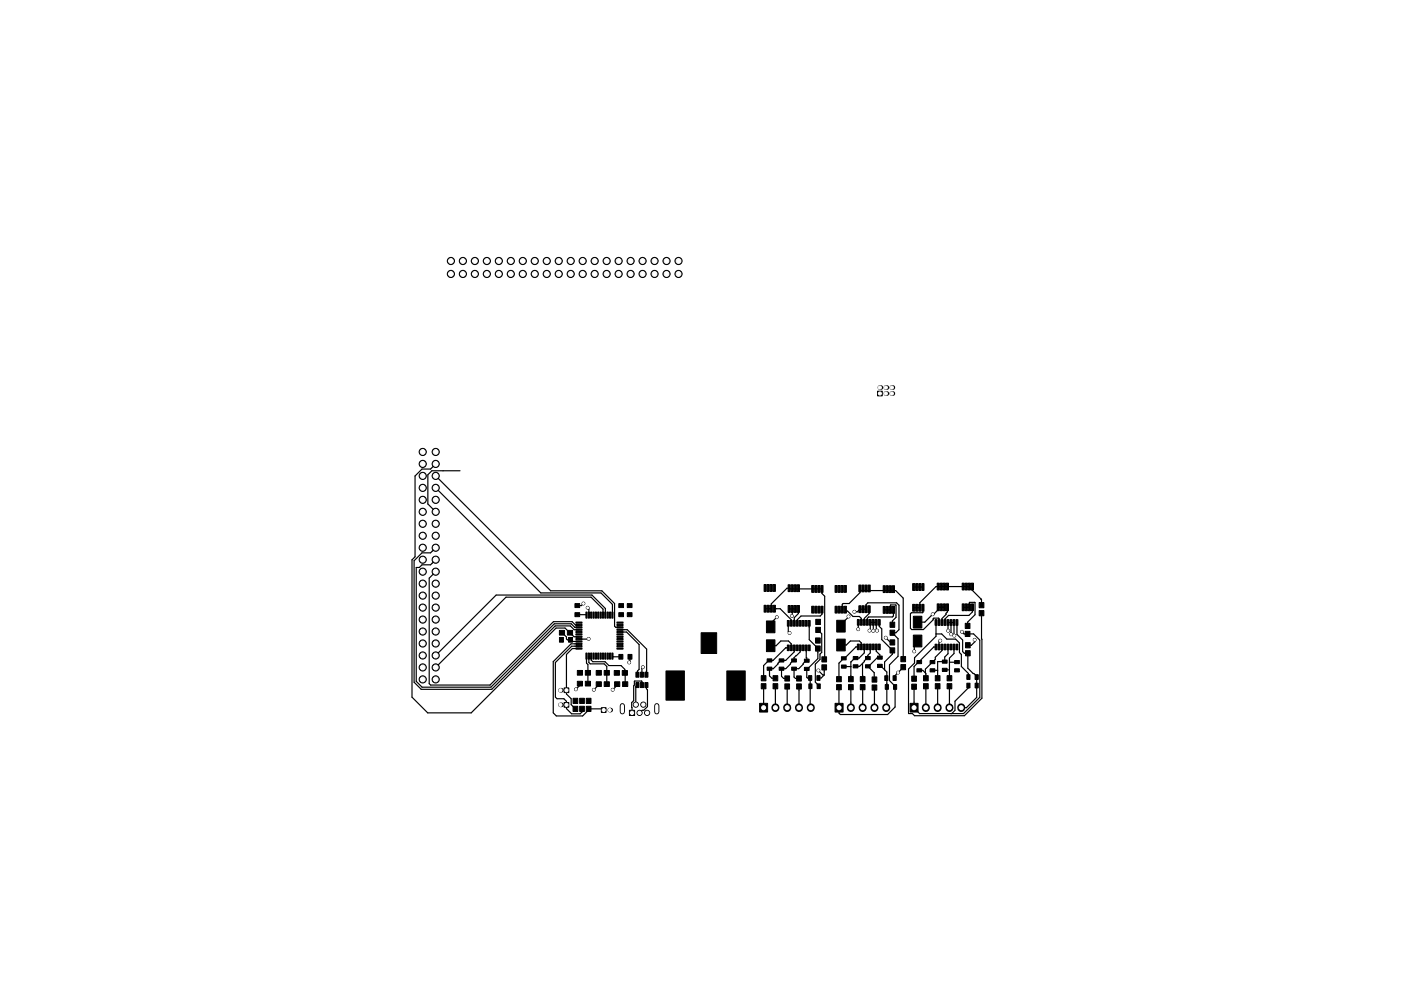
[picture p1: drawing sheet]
<svg xmlns="http://www.w3.org/2000/svg" width="297mm" height="210mm" viewBox="0 0 297 210" stroke-linecap="round" stroke-linejoin="round" font-family="sans-serif">
<g fill="#000" stroke="#000" stroke-width=".21">
<path d="M186.1 83h1v1h-1zM118.6 133.7h1.1v1h-1.1zM118.6 135.2h.9v1h-.9zM120.3 133.7h1.1v1h-1.1zM120.5 135.2h.9v1h-.9zM122.1 132h1.3v.2h-1.3zM122.1 132.5h1.3v.2h-1.3zM122.1 133h1.3v.2h-1.3zM122.1 133.5h1.3v.2h-1.3zM122.1 134h1.3v.2h-1.3zM122.1 134.5h1.3v.2h-1.3zM122.1 135h1.3v.2h-1.3z"/>
<path d="M122.1 135.5h1.3v.2h-1.3zM122.1 136h1.3v.2h-1.3zM122.1 136.5h1.3v.2h-1.3zM122.1 137h1.3v.2h-1.3zM122.1 137.5h1.3v.2h-1.3zM121.9 130h1v.8h-1zM121.9 128.1h1v.8h-1zM124.2 138.5h.3v1.3h-.3zM124.2 129.8h.3v1.3h-.3zM124.7 138.5h.3v1.3h-.3zM124.7 129.8h.3v1.3h-.3zM125.2 138.5h.3v1.3h-.3z"/>
<path d="M125.2 129.8h.3v1.3h-.3zM125.7 138.5h.3v1.3h-.3zM125.7 129.8h.3v1.3h-.3zM126.2 138.5h.3v1.3h-.3zM126.2 129.8h.3v1.3h-.3zM126.7 138.5h.3v1.3h-.3zM126.7 129.8h.3v1.3h-.3zM127.2 138.5h.3v1.3h-.3zM127.2 129.8h.3v1.3h-.3zM127.7 138.5h.3v1.3h-.3zM127.7 129.8h.3v1.3h-.3zM128.2 138.5h.3v1.3h-.3z"/>
<path d="M128.2 129.8h.3v1.3h-.3zM128.7 138.5h.3v1.3h-.3zM128.7 129.8h.3v1.3h-.3zM129.2 138.5h.3v1.3h-.3zM129.2 129.8h.3v1.3h-.3zM129.7 138.5h.3v1.3h-.3zM129.7 129.8h.3v1.3h-.3zM130.8 137.5h1.3v.2h-1.3zM130.8 137h1.3v.2h-1.3zM130.8 136.5h1.3v.2h-1.3zM130.8 136h1.3v.2h-1.3zM130.8 135.5h1.3v.2h-1.3z"/>
<path d="M130.8 135h1.3v.2h-1.3zM130.8 134.5h1.3v.2h-1.3zM130.8 134h1.3v.2h-1.3zM130.8 133.5h1.3v.2h-1.3zM130.8 133h1.3v.2h-1.3zM130.8 132.5h1.3v.2h-1.3zM130.8 132h1.3v.2h-1.3zM131.2 138.8h.9v1h-.9zM131.2 130h1v.8h-1zM131.2 128.1h1v.8h-1zM133.1 138.8h.9v1h-.9zM133 130h1v.8h-1z"/>
<path d="M133 128.1h1v.8h-1zM148.6 134.2h3.3v4.4h-3.3zM162 128.4h.5v1.5h-.5zM162 124h.5v1.5h-.5zM162.6 128.4h.5v1.5h-.5zM162.6 124h.5v1.5h-.5zM163.3 128.4h.4v1.5h-.4zM163.3 124h.4v1.5h-.4zM162.5 135.7h1.8v2.5h-1.8zM162.5 131.7h1.8v2.5h-1.8zM163.9 128.4h.5v1.5h-.5zM163.9 124h.5v1.5h-.5z"/>
<path d="M166.9 136.8h.4v1.2h-.4zM166.9 131.6h.4v1.2h-.4zM167.1 128.5h.5v1.4h-.5zM167.1 124.1h.5v1.4h-.5zM167.6 136.8h.4v1.2h-.4zM167.6 131.6h.4v1.2h-.4zM167.7 128.5h.5v1.4h-.5zM167.7 124.1h.5v1.4h-.5zM168.2 136.8h.4v1.2h-.4zM168.2 131.6h.4v1.2h-.4zM168.4 128.5h.5v1.4h-.5zM168.4 124.1h.5v1.4h-.5z"/>
<path d="M168.8 136.8h.4v1.2h-.4zM168.8 131.6h.4v1.2h-.4zM169 128.5h.5v1.4h-.5zM169 124.1h.5v1.4h-.5zM169.5 136.8h.4v1.2h-.4zM169.5 131.6h.4v1.2h-.4zM170.1 136.8h.4v1.2h-.4zM170.1 131.6h.4v1.2h-.4zM170.7 136.8h.4v1.2h-.4zM170.7 131.6h.4v1.2h-.4zM171.4 136.8h.4v1.2h-.4zM171.4 131.6h.4v1.2h-.4z"/>
<path d="M172.1 128.6h.5v1.5h-.5zM172.1 124.2h.5v1.5h-.5zM172.9 135.4h1v1.1h-1zM172.9 137h1v1.1h-1zM172.7 128.6h.5v1.5h-.5zM172.7 124.2h.5v1.5h-.5zM173.4 128.6h.5v1.5h-.5zM173.4 124.2h.5v1.5h-.5zM173 133.1h.9v1.1h-.9zM173 131.4h.9v1.1h-.9zM174 128.6h.5v1.5h-.5zM174 124.2h.5v1.5h-.5z"/>
<path d="M177 128.6h.5v1.5h-.5zM177 124.2h.5v1.5h-.5zM177.7 128.6h.5v1.5h-.5zM177.7 124.2h.5v1.5h-.5zM178.3 128.6h.5v1.5h-.5zM178.3 124.2h.5v1.5h-.5zM177.4 135.6h1.8v2.5h-1.8zM177.4 131.6h1.8v2.5h-1.8zM179 128.6h.4v1.5h-.4zM179 124.2h.4v1.5h-.4zM180.9 139.3h1v.7h-1zM181.8 136.6h.4v1.2h-.4z"/>
<path d="M181.8 131.4h.4v1.2h-.4zM182.1 128.5h.5v1.5h-.5zM182.1 124.1h.5v1.5h-.5zM182.4 136.6h.4v1.2h-.4zM182.4 131.4h.4v1.2h-.4zM182.7 128.5h.5v1.5h-.5zM182.7 124.1h.5v1.5h-.5zM183 136.6h.4v1.2h-.4zM183 131.4h.4v1.2h-.4zM183.4 128.5h.5v1.5h-.5zM183.4 124.1h.5v1.5h-.5zM183.7 136.6h.4v1.2h-.4z"/>
<path d="M183.7 131.4h.4v1.2h-.4zM183.5 139.3h1v.7h-1zM184 128.5h.5v1.5h-.5zM184 124.1h.5v1.5h-.5zM184.3 136.6h.4v1.2h-.4zM184.3 131.4h.4v1.2h-.4zM185 136.6h.4v1.2h-.4zM185 131.4h.4v1.2h-.4zM185.6 136.6h.4v1.2h-.4zM185.6 131.4h.4v1.2h-.4zM186.2 136.6h.4v1.2h-.4zM186.2 131.4h.4v1.2h-.4z"/>
<path d="M186 139.2h1v.7h-1zM187.3 128.7h.4v1.4h-.4zM187.3 124.3h.4v1.4h-.4zM187.9 128.7h.4v1.4h-.4zM187.9 124.3h.4v1.4h-.4zM188.7 135.7h1v1.1h-1zM188.7 137.4h1v1.1h-1zM188.6 128.7h.4v1.4h-.4zM188.6 124.3h.4v1.4h-.4zM189.2 128.7h.5v1.4h-.5zM189.2 124.3h.5v1.4h-.5zM188.7 133.7h1v1.1h-1z"/>
<path d="M188.7 132h1v1.1h-1zM193.5 128.2h.5v1.5h-.5zM193.5 123.8h.5v1.5h-.5zM194.1 128.2h.5v1.5h-.5zM194.1 123.8h.5v1.5h-.5zM194.8 128.2h.5v1.5h-.5zM194.8 123.8h.5v1.5h-.5zM193.7 134.7h1.7v2.5h-1.7zM193.7 130.7h1.7v2.5h-1.7zM195.4 128.2h.5v1.5h-.5zM195.4 123.8h.5v1.5h-.5zM198.3 136.7h.4v1.2h-.4z"/>
<path d="M198.3 131.5h.4v1.2h-.4zM198.7 128.1h.4v1.5h-.4zM198.7 123.7h.4v1.5h-.4zM198.9 136.7h.4v1.2h-.4zM198.9 131.5h.4v1.2h-.4zM199.4 128.1h.4v1.5h-.4zM199.4 123.7h.4v1.5h-.4zM199.5 136.7h.4v1.2h-.4zM199.5 131.5h.4v1.2h-.4zM200 128.1h.4v1.5h-.4zM200 123.7h.4v1.5h-.4zM200.2 136.7h.4v1.2h-.4z"/>
<path d="M200.2 131.5h.4v1.2h-.4zM200.7 128.1h.4v1.5h-.4zM200.7 123.7h.4v1.5h-.4zM200.8 136.7h.4v1.2h-.4zM200.8 131.5h.4v1.2h-.4zM201.4 136.7h.4v1.2h-.4zM201.4 131.5h.4v1.2h-.4zM202.1 136.7h.4v1.2h-.4zM202.1 131.5h.4v1.2h-.4zM202.7 136.7h.4v1.2h-.4zM202.7 131.5h.4v1.2h-.4zM204 128.1h.4v1.5h-.4z"/>
<path d="M204 123.7h.4v1.5h-.4zM204.7 136.4h1v1.1h-1zM204.7 138h1v1.1h-1zM204.7 128.1h.4v1.5h-.4zM204.7 123.7h.4v1.5h-.4zM204.7 133.9h.9v1.1h-.9zM204.7 132.3h.9v1h-.9zM205.3 128.1h.4v1.5h-.4zM205.3 123.7h.4v1.5h-.4zM206 128.1h.4v1.5h-.4zM206 123.7h.4v1.5h-.4zM207.6 129.5h1v1.1h-1z"/>
<path d="M207.6 127.9h1v1h-1zM119.6 145.9h1v1h-1zM119.6 149h1v1h-1zM121.5 148.2h1v1h-1zM121.5 149.8h1v1.1h-1zM122.4 142.2h1.1v1h-1.1zM122.9 148.2h1v1h-1zM122.9 149.8h1v1.1h-1zM122.4 144.5h1.1v1h-1.1zM124.1 142.2h1.1v1h-1.1zM124.3 148.2h1v1h-1zM124.3 149.8h1v1.1h-1z"/>
<path d="M124.1 144.5h1.1v1h-1.1zM126.4 142.2h1.1v1h-1.1zM126.4 144.6h1.1v1h-1.1zM128.1 142.2h1.1v1h-1.1zM127.5 150.1h1v1h-1zM128.1 144.6h1.1v1h-1.1zM130.2 142.3h1.1v1h-1.1zM130.3 144.6h1.1v1h-1.1zM131.9 142.3h1.1v1h-1.1zM132 144.6h1.1v1h-1.1zM133.5 150.7h1v1.1h-1zM134.8 142.6h.7v1.1h-.7z"/>
<path d="M134.8 144.8h.7v1.1h-.7zM135.8 142.6h.6v1.1h-.6zM135.8 144.8h.6v1.1h-.6zM136.7 142.6h.7v1.1h-.7zM136.7 144.8h.7v1.1h-.7zM141.2 142.3h3.9v6.2h-3.9zM154.1 142.3h3.9v6.2h-3.9zM161 149.2h1.7v1.9h-1.7zM161.4 143.4h1v1.1h-1zM161.4 145h1v1.1h-1zM162.6 141.5h1v.7h-1zM162.6 139.8h1v.7h-1z"/>
<path d="M163.9 143.4h1v1.1h-1zM163.9 145h1v1.1h-1zM165.2 141.5h1v.7h-1zM165.2 139.8h1v.7h-1zM166.4 143.4h1v1.1h-1zM166.4 145.1h1v1.1h-1zM167.9 141.5h1v.7h-1zM167.9 139.8h1v.7h-1zM168.9 143.4h1v1.1h-1zM168.9 145.1h1v1.1h-1zM171.4 143.3h.7v1h-.7zM171.5 145.1h.7v1h-.7z"/>
<path d="M170.6 141.6h1v.7h-1zM170.6 139.8h1v.7h-1zM173.2 143.3h.7v1h-.7zM173.2 145.1h.7v1h-.7zM174.3 141h.9v1.1h-.9zM174.3 139.4h.9v1.1h-.9zM177 149.2h1.7v1.9h-1.7zM177.4 143.6h1v1h-1zM177.4 145.2h1v1.1h-1zM178.4 141.1h1v.7h-1zM178.4 139.3h1v.7h-1zM179.9 143.6h1v1h-1z"/>
<path d="M179.9 145.2h1v1.1h-1zM180.9 141h1v.7h-1zM182.4 143.6h1v1h-1zM182.4 145.2h1v1.1h-1zM183.5 141h1v.7h-1zM184.9 143.6h1v1.1h-1zM184.9 145.3h1v1.1h-1zM186 140.9h1v.7h-1zM187.6 143.4h.7v1h-.7zM187.7 145.2h.7v1h-.7zM189.3 143.4h.7v1h-.7zM189.4 145.2h.7v1h-.7z"/>
<path d="M191 141h1v1.1h-1zM191 139.3h1v1.1h-1zM193 149.2h1.7v1.9h-1.7zM193.3 143.4h1v1.1h-1zM193.3 145.1h1v1.1h-1zM194.4 141.9h1v.7h-1zM194.4 140.1h1v.7h-1zM195.8 143.4h1v1.1h-1zM195.8 145h1v1.1h-1zM197.2 141.9h1v.7h-1zM197.2 140.1h1v.7h-1zM198.3 143.4h1v1.1h-1z"/>
<path d="M198.3 145h1v1.1h-1zM199.8 141.8h1v.7h-1zM199.8 140h1v.7h-1zM200.8 143.4h1v1.1h-1zM200.8 145h1v1.1h-1zM202.4 141.9h1v.7h-1zM202.4 140.1h1v.7h-1zM205 144.9h.7v1h-.7zM205 143.1h.7v1h-.7zM206.7 144.9h.7v1h-.7zM206.7 143.1h.7v1h-.7z"/>
<circle cx="95.6" cy="55.4" r=".76"/>
<circle cx="95.6" cy="58.1" r=".76"/>
<circle cx="98.1" cy="55.4" r=".76"/>
<circle cx="98.1" cy="58.1" r=".76"/>
<circle cx="100.7" cy="55.4" r=".76"/>
<circle cx="100.7" cy="58.1" r=".76"/>
<circle cx="103.2" cy="55.4" r=".76"/>
<circle cx="103.2" cy="58.1" r=".76"/>
<circle cx="105.8" cy="55.4" r=".76"/>
<circle cx="105.8" cy="58.1" r=".76"/>
<circle cx="108.3" cy="55.4" r=".76"/>
<circle cx="108.3" cy="58.1" r=".76"/>
<circle cx="110.8" cy="55.4" r=".76"/>
<circle cx="110.8" cy="58.1" r=".76"/>
<circle cx="113.4" cy="55.4" r=".76"/>
<circle cx="113.4" cy="58.1" r=".76"/>
<circle cx="115.9" cy="55.4" r=".76"/>
<circle cx="115.9" cy="58.1" r=".76"/>
<circle cx="118.5" cy="55.4" r=".76"/>
<circle cx="118.5" cy="58.1" r=".76"/>
<circle cx="121" cy="55.4" r=".76"/>
<circle cx="121" cy="58.1" r=".76"/>
<circle cx="123.5" cy="55.4" r=".76"/>
<circle cx="123.5" cy="58.1" r=".76"/>
<circle cx="126.1" cy="55.4" r=".76"/>
<circle cx="126.1" cy="58.1" r=".76"/>
<circle cx="128.6" cy="55.4" r=".76"/>
<circle cx="128.6" cy="58.1" r=".76"/>
<circle cx="131.2" cy="55.4" r=".76"/>
<circle cx="131.2" cy="58.1" r=".76"/>
<circle cx="133.7" cy="55.4" r=".76"/>
<circle cx="133.7" cy="58.1" r=".76"/>
<circle cx="136.2" cy="55.4" r=".76"/>
<circle cx="136.2" cy="58.1" r=".76"/>
<circle cx="138.8" cy="55.4" r=".76"/>
<circle cx="138.8" cy="58.1" r=".76"/>
<circle cx="141.3" cy="55.4" r=".76"/>
<circle cx="141.3" cy="58.1" r=".76"/>
<circle cx="143.9" cy="55.4" r=".76"/>
<circle cx="143.9" cy="58.1" r=".76"/>
<circle cx="89.6" cy="98.4" r=".76"/>
<circle cx="89.6" cy="95.9" r=".76"/>
<circle cx="92.4" cy="95.9" r=".76"/>
<circle cx="92.4" cy="98.4" r=".76"/>
<circle cx="89.6" cy="113.7" r=".76"/>
<circle cx="89.6" cy="103.5" r=".76"/>
<circle cx="89.6" cy="116.2" r=".76"/>
<circle cx="89.6" cy="101" r=".76"/>
<circle cx="89.6" cy="118.7" r=".76"/>
<circle cx="89.6" cy="108.6" r=".76"/>
<circle cx="89.6" cy="106" r=".76"/>
<circle cx="89.6" cy="111.1" r=".76"/>
<circle cx="92.4" cy="118.7" r=".76"/>
<circle cx="92.4" cy="113.7" r=".76"/>
<circle cx="92.4" cy="106" r=".76"/>
<circle cx="92.4" cy="101" r=".76"/>
<circle cx="92.4" cy="103.5" r=".76"/>
<circle cx="92.4" cy="111.1" r=".76"/>
<circle cx="92.4" cy="116.2" r=".76"/>
<circle cx="92.4" cy="108.6" r=".76"/>
<circle cx="89.6" cy="128.9" r=".76"/>
<circle cx="89.6" cy="134" r=".76"/>
<circle cx="89.6" cy="139.1" r=".76"/>
<circle cx="89.6" cy="131.4" r=".76"/>
<circle cx="89.6" cy="136.5" r=".76"/>
<circle cx="89.6" cy="121.3" r=".76"/>
<circle cx="89.6" cy="126.4" r=".76"/>
<circle cx="89.6" cy="123.8" r=".76"/>
<circle cx="92.4" cy="128.9" r=".76"/>
<circle cx="92.4" cy="134" r=".76"/>
<circle cx="92.4" cy="139.1" r=".76"/>
<circle cx="92.4" cy="131.4" r=".76"/>
<circle cx="92.4" cy="136.5" r=".76"/>
<circle cx="92.4" cy="121.3" r=".76"/>
<circle cx="92.4" cy="126.4" r=".76"/>
<circle cx="92.4" cy="123.8" r=".76"/>
<circle cx="123.7" cy="128" r=".3"/>
<circle cx="124.6" cy="128.9" r=".3"/>
<circle cx="124.8" cy="135.5" r=".3"/>
<circle cx="164.7" cy="130.9" r=".3"/>
<circle cx="167.4" cy="134.3" r=".3"/>
<circle cx="167.9" cy="130.7" r=".3"/>
<circle cx="179.9" cy="130.8" r=".3"/>
<circle cx="181.1" cy="129.8" r=".3"/>
<circle cx="181.9" cy="133.5" r=".3"/>
<circle cx="184.3" cy="133.8" r=".3"/>
<circle cx="185.1" cy="133.8" r=".3"/>
<circle cx="186" cy="133.8" r=".3"/>
<circle cx="187.8" cy="135.3" r=".3"/>
<circle cx="193.8" cy="138.2" r=".3"/>
<circle cx="197.7" cy="130.3" r=".3"/>
<circle cx="199.3" cy="135.9" r=".3"/>
<circle cx="201" cy="133.8" r=".3"/>
<circle cx="201.7" cy="134.6" r=".3"/>
<circle cx="202.3" cy="134.9" r=".3"/>
<circle cx="204" cy="134" r=".3"/>
<circle cx="206.7" cy="135.7" r=".3"/>
<circle cx="89.6" cy="141.6" r=".76"/>
<circle cx="89.6" cy="144.1" r=".76"/>
<circle cx="92.4" cy="144.1" r=".76"/>
<circle cx="92.4" cy="141.6" r=".76"/>
<circle cx="122.1" cy="146.2" r=".3"/>
<circle cx="125.9" cy="146.3" r=".3"/>
<circle cx="129.9" cy="146.3" r=".3"/>
<circle cx="133.4" cy="140.5" r=".3"/>
<circle cx="134.8" cy="149.5" r=".55"/>
<circle cx="135.6" cy="151.2" r=".55"/>
<circle cx="136.3" cy="141.5" r=".3"/>
<circle cx="136.4" cy="149.5" r=".55"/>
<circle cx="137.2" cy="151.2" r=".55"/>
<circle cx="173.5" cy="142.2" r=".3"/>
<circle cx="190.4" cy="142.7" r=".3"/>
</g>
<path d="M164.4 150.1v.1M166.9 150.1v.1M169.4 150.1v.1M171.9 150.1v.1M180.4 150.1v.1M182.9 150.1v.1M185.4 150.1v.1M187.9 150.1v.1M196.3 150.1v.1M198.8 150.1v.1M201.3 150.1v.1M203.8 150.1v.1" fill="none" stroke="#000" stroke-width="1.7"/>
<g fill="#000">
<circle cx="186.6" cy="82.2" r=".5"/>
<circle cx="187.8" cy="83.5" r=".5"/>
<circle cx="187.8" cy="82.2" r=".5"/>
<circle cx="189.1" cy="82.2" r=".5"/>
<circle cx="189.1" cy="83.5" r=".5"/>
<circle cx="118.8" cy="149.5" r=".5"/>
<circle cx="118.8" cy="146.4" r=".5"/>
<circle cx="129.3" cy="150.6" r=".5"/>
</g>
<path d="M131.9 149.7v1.3M139.2 149.7v1.3" fill="none" stroke="#000" stroke-width="1.1"/>
<g fill="none" stroke="#000" stroke-width=".25">
<path d="M92.4 98.4l-1.1 1.1h-1.8l-1.5 1.5v17.1l-.6 .7v29.1l3.3 3.3h9.2l18-18h1.9l1.9 1.9h1.1M97.5 99.9h-5.9l-.9 .8v6.2l1.7 1.7M92.4 116.2l-1.1 1.1h-1.8l-1.7 1.7v25.7l1.5 1.5h15l13.4-13.4h3.2l.8 .8h1.1M92.4 118.7l-1.1 1.1h-1.8l-.6 .6h-.6v24.2l1.2 1.2h14.6l13.4-13.5h3.6l.8 .8h.9M92.4 101l24.4 24.3h10.8l2.7 2.7v4.8l.2 .3h1M92.4 103.5l22.3 22.3h12.7l2.4 2.4v2.3M92.4 121.3l-1.4 1.4v22.3l.3 .3h12.6l13.4-13.4h4l.7 .7h.8M119.2 134.2l.9 .9v.5l.2 .1h.7l.3 .4h1.5M120.8 134.2h.1M122.4 130.4l2 .1M122.8 136.6h-1.7l-3.8 3.8v10.8l.6 .7h5.6l1.3-1.3v-.2h2.9l.3 .2M122.8 137.6h-1.4l-1.3 1.2v8.4l1 1v1.3l.9 .9"/>
<path d="M122.8 137.1h-1.6l-3.4 3.5v7.3l.3 .3h1.4l.6 .6v1.5l1.1 1.1h1.8l.4-.4v-.6M123.7 128l-.4 .5h-.9M124.4 139.2v1.5l.2 .3v4M124.6 128.9l.2 .3v1.3M124.8 135.5l-2 .1M124.8 139.2v1.4l.3 .2h3l.5 .6v3.7M125.4 139.2v.9l.3 .3h2.6l.8 .8h2.6l.8 .8v3.1M127.8 130.5v-1.3l-2.5-2.5h-18l-14.9 14.9M128.4 130.5v-1.4l-2.9-2.9h-20.3l-12.8 12.9M129.8 139.2l.2 .1h1.6l-.1-.1M131.5 133.6h1.5l4.1 4.1v5.4M131.5 134.1h1.3l2.7 2.6v5.3l-.3 .4v.7"/>
<path d="M131.7 130.4l-.2 .3M133.6 139.3v1.1l-.2 .1M162.2 129.1h1.3v-1l3.4-3.3h.4l.2 .1h6.8v1l.6 .6-.2 13.4M163.4 137h1.2l1-1h1.6l.6 .6v.8M164.2 129.1h1.2l2.4 2.4v.7M164.7 130.9l-1.3 1.3v.8M167.1 137.4h-.5l-2.7 2.7h-.9l-1.1 1.1v2.7M167.1 132.2v1.8l.3 .3M167.3 129.2h1.3M168 129.2l-.1 1.5M168.4 137.4v.9l-1.8 1.8h-1.1l-1.6 1.8h-.7v1.5l.5 .5h.7M169.3 129.2v1l-.9 .9v1.1"/>
<path d="M169.7 137.4v.9l-1.4 1.2v.6l-.7 .6v.2l-1 1h-.9v1.6l.5 .4h.7M170.9 137.4l.1 2.8-.7 .6v.1l-1 1h-1v1.7l.4 .3h.7M171.6 132.2v3.5l1.8 1.8v2.2l-2.2 2.2h-.2v1.8l.2 .1h.6v6.2l.1 .1M173.4 133.6l.8 .9v3.9l-.3 .4v1.1l-1 1v3.8l.7 .9M174.3 129.3v1l-.4 .4h-4.1l-.8 .8v.7M177.3 129.6h1.3v-1.4l.1-.2h1.3l2.3-2.3v-.5l7.6 .1 1.6 1.6v13M178.3 136.8h1.1l.9-.8h1.9l.4 .4v.8M178.6 140l-.7 .7v3.4M179.2 129.6h.5l1.2 1.2h1.3l.4 .4v.8M179.9 130.8l-1.6 1.7v.3M181.1 129.8h.7l.5-.6h1.3v-.9l.4-.4h6.1l.5 .5v5.2l-.7 .6h-.7l1.2 1.3v3.7l-1.8 1.9v3.3l1.2 1.2v4.4l-1.6 1.6h-10l-.3-.3v-5.5M181.4 139.6l-.1 .1"/>
<path d="M182 137.2h-.5l-2.4 2.5h-.2M182 132v1.5M183.2 137.2v1.3l-1 1.1h-1l-.8 .9v3.6M184.3 129.2v1l-1.1 1v.8M184.3 133.8l.2-.2v-1.6h1.3v1.6l.2 .2M184.5 137.2v1.3l-.5 .5v.6h-.2l-1.5 1.8h-.9M185.2 132v1.8M185.2 133.8h.1M185.8 137.2v1l.8 .7v.6h-.6l-1.8 1.9h-.2l1.3 1.3 .1 1.5M186.4 132v.9l.6 .5v2.3l2.2 2.2v.9l-1.6 1.6v1.7M187.5 129.4h1.3l.1-1.1 1.1 .1v2.6l-.8 .8v.8M187.8 135.3l1 1h.4"/>
<path d="M189.4 129.7v1l-.2 .2h-5l-.3 .3v.8M193.7 124.5h2M193.8 138.2h.1M194.6 136v.3l-.8 .7v1.2M195.7 128.9l-.1 1.1h-2.4l-.2 .2v3.1l.3 .3h2.5l2.1-2.1 .1-.4h1l.1 1M198.5 134.5h1.2l1 1.1h1.9l.8 .8v2l.4 .5v2.5l1.5 1.5v.7M198.5 137.3h-.5l-3.1 3.2M199.4 135.9l-.3 .3v1.1M199.7 137.3v.7l-1.4 1.4v.5l-.2 .2M200.2 128.8h-1.3v.5l-2.8 2.7h-2.3M200.9 128.8v1l-.3 .3v.3l-.9 .8v.9M201 137.3v1.4l-.7 .7v1h-1.5v3.5"/>
<path d="M201 133.8v-1.7h1.3v2.8M201.6 132.1l.1 2.5M202.3 137.3v1.4l-1 .9v2.5h-1M202.9 132.1v2.5l1.2 1.2v2.4l.4 .4h.7v3.2l1.9 1.7v4.5l-2.2 2.1h-1.1M204 134l.4 .5h2l1.3 1.3v12.2l-3.4 3.4h-9.3l-1.2-1.2v-4.6M204.2 128.8h1.3l.1-1 1.1 .1v2.5l-1.6 1.6v.8M206.2 128.8v1l-.8 .8h-4.3l-.7 .7v.8M206.7 135.7v.5l-.8 .7h-.7M208 127.1l.1 1.3M208 127.1l-2.6-2.7h-7l-3.4 3.5v1h-1.3M208 127.1v.1M208.1 130.1l.1 18-3.7 3.7h-10.6l-.5-.4-.8-.1v-9.4l1.3-1.2v-1.2l4.6-4.5v-2.9"/>
<path d="M123 145v.4l-.9 .8M127 145.1l-1.1 1.2M130.9 145.1v.3l-1 .9M135.2 145.3l-.4 .4v3.8M136.1 145.3l-.1-.8-1.5 .1v.8l-.2 .1v3.2l-.4 .4 .1 2.1M136.3 141.5l-.2 .2v1.4M137.1 145.3v.8l.2 .3v3.5l-.8 .8h-.3l-.6 .5M161.9 145.6v4.5M164.4 145.6v4.5M166.9 145.6v4.5M169.4 145.6v4.5M173.5 142.2l1 1h.2"/>
<path d="M174.7 143.2l-.6 .6h-.6M174.7 141.6v1.6M177.9 150.1h.1M178.9 141.4h1.5M180.4 145.8v4.3M182.9 140.7v3.4M182.9 145.8v4.3M185.4 145.9v4.2M186.6 141.3h.1l1.3 1.3v7.4l-.1 .1M191.5 141.5l-1.8 1.9v.5M194.9 140.5h-.2l-.9 .9v2.6M194.9 142.2h.8l.6 .7v1"/>
<path d="M195.1 140.3l-.2 .2M196.3 145.6v4.5M197.4 140.8l-1.2 1.2v.8M197.7 142.2l1.1 .1M197.8 140.4l-.1 .1M198.8 145.6v4.5M201.3 142.2v1.7M201.3 145.6v4.5M202.8 142.1l.1 .1M202.9 140.5h-1.6M205.3 145.4v.5l-2.8 2.9v1.9l-.7 .7"/>
</g>
<g fill="#fff" stroke="#fff" stroke-width=".21">
<circle cx="184.3" cy="133.8" r=".2"/>
<circle cx="185.9" cy="133.8" r=".2"/>
<circle cx="185.2" cy="133.8" r=".2"/>
<circle cx="187.8" cy="135.3" r=".2"/>
<circle cx="206.6" cy="135.7" r=".2"/>
<circle cx="202.3" cy="134.9" r=".2"/>
<circle cx="201.6" cy="134.6" r=".2"/>
<circle cx="201" cy="133.8" r=".2"/>
<circle cx="123.7" cy="128" r=".2"/>
<circle cx="124.6" cy="128.9" r=".2"/>
<circle cx="124.8" cy="135.5" r=".2"/>
<circle cx="129.9" cy="146.3" r=".2"/>
<circle cx="125.9" cy="146.3" r=".2"/>
<circle cx="122.1" cy="146.2" r=".2"/>
<circle cx="133.4" cy="140.5" r=".2"/>
<circle cx="136.3" cy="141.5" r=".2"/>
<circle cx="197.8" cy="130.3" r=".2"/>
<circle cx="203.9" cy="134" r=".2"/>
<circle cx="181.2" cy="129.8" r=".2"/>
<circle cx="179.9" cy="130.8" r=".2"/>
<circle cx="190.4" cy="142.7" r=".2"/>
<circle cx="181.9" cy="133.5" r=".2"/>
<circle cx="164.7" cy="130.9" r=".2"/>
<circle cx="167.9" cy="130.7" r=".2"/>
<circle cx="167.4" cy="134.3" r=".2"/>
<circle cx="173.5" cy="142.2" r=".2"/>
<circle cx="199.3" cy="135.9" r=".2"/>
<circle cx="193.8" cy="138.2" r=".2"/>
<circle cx="89.6" cy="103.5" r=".51"/>
<circle cx="92.4" cy="103.5" r=".51"/>
<circle cx="92.4" cy="101" r=".51"/>
<circle cx="89.6" cy="101" r=".51"/>
<circle cx="89.6" cy="95.9" r=".51"/>
<circle cx="92.4" cy="95.9" r=".51"/>
<circle cx="92.4" cy="98.4" r=".51"/>
<circle cx="89.6" cy="98.4" r=".51"/>
<circle cx="89.6" cy="123.8" r=".51"/>
<circle cx="92.4" cy="123.8" r=".51"/>
<circle cx="92.4" cy="121.3" r=".51"/>
<circle cx="89.6" cy="121.3" r=".51"/>
<circle cx="89.6" cy="116.2" r=".51"/>
<circle cx="92.4" cy="116.2" r=".51"/>
<circle cx="92.4" cy="118.7" r=".51"/>
<circle cx="89.6" cy="118.7" r=".51"/>
<circle cx="89.6" cy="108.6" r=".51"/>
<circle cx="92.4" cy="108.6" r=".51"/>
<circle cx="92.4" cy="106" r=".51"/>
<circle cx="89.6" cy="106" r=".51"/>
<circle cx="89.6" cy="111.1" r=".51"/>
<circle cx="92.4" cy="111.1" r=".51"/>
<circle cx="92.4" cy="113.7" r=".51"/>
<circle cx="89.6" cy="113.7" r=".51"/>
<circle cx="89.6" cy="134" r=".51"/>
<circle cx="92.4" cy="134" r=".51"/>
<circle cx="92.4" cy="131.4" r=".51"/>
<circle cx="89.6" cy="131.4" r=".51"/>
<circle cx="89.6" cy="126.4" r=".51"/>
<circle cx="92.4" cy="126.4" r=".51"/>
<circle cx="92.4" cy="128.9" r=".51"/>
<circle cx="89.6" cy="128.9" r=".51"/>
<circle cx="89.6" cy="139.1" r=".51"/>
<circle cx="92.4" cy="139.1" r=".51"/>
<circle cx="92.4" cy="136.5" r=".51"/>
<circle cx="89.6" cy="136.5" r=".51"/>
<circle cx="89.6" cy="141.6" r=".51"/>
<circle cx="92.4" cy="141.6" r=".51"/>
<circle cx="92.4" cy="144.1" r=".51"/>
<circle cx="89.6" cy="144.1" r=".51"/>
<circle cx="91" cy="91" r="1.38"/>
<circle cx="91" cy="149" r="1.38"/>
<circle cx="114" cy="91" r="1.37"/>
<circle cx="114" cy="149" r="1.37"/>
<circle cx="193.8" cy="150.1" r=".42"/>
<circle cx="196.3" cy="150.1" r=".43"/>
<circle cx="198.8" cy="150.1" r=".42"/>
<circle cx="201.3" cy="150.1" r=".43"/>
<circle cx="203.8" cy="150.1" r=".42"/>
<circle cx="177.9" cy="150.1" r=".43"/>
<circle cx="180.4" cy="150.1" r=".42"/>
<circle cx="182.9" cy="150.1" r=".42"/>
<circle cx="185.4" cy="150.1" r=".43"/>
<circle cx="187.9" cy="150.1" r=".42"/>
<circle cx="161.9" cy="150.1" r=".43"/>
<circle cx="164.4" cy="150.1" r=".42"/>
<circle cx="166.9" cy="150.1" r=".43"/>
<circle cx="169.4" cy="150.1" r=".42"/>
<circle cx="171.9" cy="150.1" r=".43"/>
<circle cx="186.6" cy="83.5" r=".33"/>
<circle cx="186.6" cy="82.2" r=".33"/>
<circle cx="187.8" cy="83.5" r=".33"/>
<circle cx="187.8" cy="82.2" r=".33"/>
<circle cx="189.1" cy="83.5" r=".33"/>
<circle cx="189.1" cy="82.2" r=".33"/>
<circle cx="134" cy="151.2" r=".35"/>
<circle cx="134.8" cy="149.5" r=".35"/>
<circle cx="135.6" cy="151.2" r=".35"/>
<circle cx="136.4" cy="149.5" r=".35"/>
<circle cx="137.2" cy="151.2" r=".35"/>
<circle cx="120.1" cy="146.4" r=".33"/>
<circle cx="118.8" cy="146.4" r=".33"/>
<circle cx="120.1" cy="149.5" r=".33"/>
<circle cx="118.8" cy="149.5" r=".33"/>
<circle cx="128" cy="150.6" r=".33"/>
<circle cx="129.3" cy="150.6" r=".33"/>
<circle cx="136.2" cy="55.4" r=".51"/>
<circle cx="136.2" cy="58.1" r=".51"/>
<circle cx="138.8" cy="58.1" r=".51"/>
<circle cx="138.8" cy="55.4" r=".51"/>
<circle cx="143.9" cy="55.4" r=".51"/>
<circle cx="143.9" cy="58.1" r=".51"/>
<circle cx="141.3" cy="58.1" r=".51"/>
<circle cx="141.3" cy="55.4" r=".51"/>
<circle cx="115.9" cy="55.4" r=".51"/>
<circle cx="115.9" cy="58.1" r=".51"/>
<circle cx="118.5" cy="58.1" r=".51"/>
<circle cx="118.5" cy="55.4" r=".51"/>
<circle cx="123.5" cy="55.4" r=".51"/>
<circle cx="123.5" cy="58.1" r=".51"/>
<circle cx="121" cy="58.1" r=".51"/>
<circle cx="121" cy="55.4" r=".51"/>
<circle cx="131.2" cy="55.4" r=".51"/>
<circle cx="131.2" cy="58.1" r=".51"/>
<circle cx="133.7" cy="58.1" r=".51"/>
<circle cx="133.7" cy="55.4" r=".51"/>
<circle cx="128.6" cy="55.4" r=".51"/>
<circle cx="128.6" cy="58.1" r=".51"/>
<circle cx="126.1" cy="58.1" r=".51"/>
<circle cx="126.1" cy="55.4" r=".51"/>
<circle cx="105.8" cy="55.4" r=".51"/>
<circle cx="105.8" cy="58.1" r=".51"/>
<circle cx="108.3" cy="58.1" r=".51"/>
<circle cx="108.3" cy="55.4" r=".51"/>
<circle cx="113.4" cy="55.4" r=".51"/>
<circle cx="113.4" cy="58.1" r=".51"/>
<circle cx="110.8" cy="58.1" r=".51"/>
<circle cx="110.8" cy="55.4" r=".51"/>
<circle cx="100.7" cy="55.4" r=".51"/>
<circle cx="100.7" cy="58.1" r=".51"/>
<circle cx="103.2" cy="58.1" r=".51"/>
<circle cx="103.2" cy="55.4" r=".51"/>
<circle cx="98.1" cy="55.4" r=".51"/>
<circle cx="98.1" cy="58.1" r=".51"/>
<circle cx="95.6" cy="58.1" r=".51"/>
<circle cx="95.6" cy="55.4" r=".51"/>
<circle cx="148.7" cy="56.7" r="1.37"/>
<circle cx="90.7" cy="56.7" r="1.37"/>
<circle cx="148.7" cy="79.7" r="1.37"/>
<circle cx="90.7" cy="79.7" r="1.38"/>
<circle cx="149.6" cy="149.2" r="1"/>
</g>
<path d="M131.9 149.7v1.3M139.2 149.7v1.3" fill="none" stroke="#fff" stroke-width=".7"/>
</svg>
